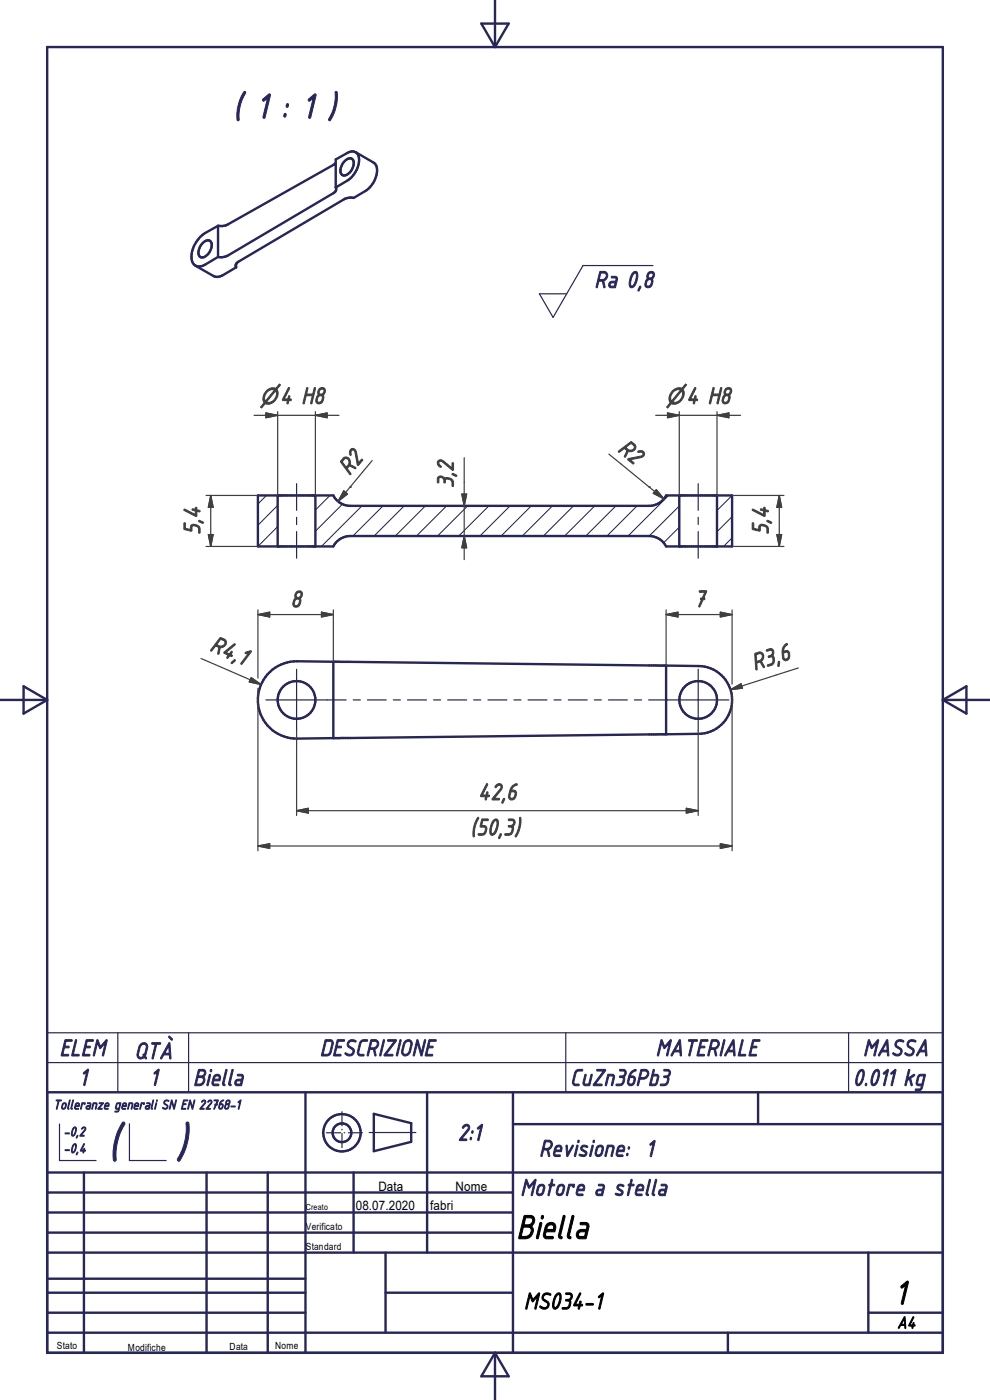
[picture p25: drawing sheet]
<svg xmlns="http://www.w3.org/2000/svg" width="210mm" height="297mm" viewBox="0 0 210 297" stroke-linecap="round" stroke-linejoin="round" font-family="sans-serif">
<defs><g id="words">
<g font-size="10.7" fill="#262659">
<text x="22.8" y="245.7">(</text>
<text x="37" y="245.7">)</text>
</g>
<text font-size="8" fill="#262659" x="49.4" y="25.1">( 1 : 1 )</text>
<g font-size="7.7">
<text x="109.5" y="262.8">Biella</text>
<text x="189.7" y="276.7">1</text>
</g>
<g font-size="5.4" fill="#262659">
<text x="126.1" y="61">Ra 0,8</text>
<text x="12.6" y="224">ELEM</text>
<text x="28.5" y="224.7">QTÀ</text>
<text x="67.8" y="224">DESCRIZIONE</text>
<text x="139.1" y="224">MATERIALE</text>
<text x="183" y="224">MASSA</text>
<text x="16.7" y="230.3">1</text>
<text x="31.7" y="230.3">1</text>
<text x="40.9" y="230.3">Biella</text>
<text x="120.9" y="230.3">CuZn36Pb3</text>
<text x="180.9" y="230.3">0.011 kg</text>
<text x="97.1" y="242">2:1</text>
<text x="114.3" y="245.4">Revisione: 1</text>
<text x="110.4" y="253.7">Motore a stella</text>
</g>
<g font-size="5.4" fill="#3f3f3f">
<text x="130.8" y="95.6" transform="rotate(39 130.8 95.6)">R2</text>
<text x="74.1" y="101" transform="rotate(-50 74.1 101)">R2</text>
<text x="96.2" y="103.6" transform="rotate(-90 96.2 103.6)">3,2</text>
<text x="42.5" y="113.5" transform="rotate(-90 42.5 113.5)">5,4</text>
<text x="163" y="113.5" transform="rotate(-90 163 113.5)">5,4</text>
<text x="61.6" y="128.8">8</text>
<text x="147.2" y="128.8">7</text>
<text x="44.3" y="137.9" transform="rotate(23 44.3 137.9)">R4,1</text>
<text x="160" y="142.3" transform="rotate(-18 160 142.3)">R3,6</text>
<text x="101.4" y="169.7">42,6</text>
<text x="99.7" y="177.2">(50,3)</text>
</g>
<text font-size="5.4" x="111.1" y="277.7">MS034-1</text>
<g font-size="4.8" fill="#3f3f3f">
<text x="55.1" y="85.7">n4 H8</text>
<text x="141.3" y="85.7">n4 H8</text>
</g>
<text font-size="3.8" x="190.3" y="281.8">A4</text>
<g font-size="3.1" fill="#262659">
<text x="11.3" y="235.3">Tolleranze generali SN EN 22768-1</text>
<text x="13.5" y="241">-0,2</text>
<text x="13.5" y="244.6">-0,4</text>
</g>
<g font-size="2.8">
<text x="75.5" y="256.7">08.07.2020</text>
<text x="80.3" y="252.7">Data</text>
<text x="91.3" y="256.7">fabri</text>
<text x="96.6" y="252.7">Nome</text>
</g>
<g font-size="2.1">
<text x="64.9" y="260.9">Verificato</text>
<text x="64.9" y="265.1">Standard</text>
<text x="12.1" y="286.2">Stato</text>
<text x="27.1" y="286.6">Modifiche</text>
<text x="48.7" y="286.3">Data</text>
<text x="58.4" y="286.2">Nome</text>
</g>
<text font-size="1.8" x="64.9" y="256.7">Creato</text>
</g></defs>
<g fill="none" stroke="#1e1e47" stroke-width=".21">
<path d="M56.5 105.1l-1.8 1.8M58.9 111.7l-4.2 4.2M58.9 107.2l-4.2 4.2M70 105.1l-3.1 3.1M72.7 106.9l-5.8 5.8M76.8 107.3l-8.6 8.6M81.3 107.3l-6.4 6.4M85.8 107.3l-6.4 6.4M90.2 107.3l-6.4 6.4M94.7 107.3l-6.4 6.4M99.2 107.3l-6.4 6.4M103.7 107.3l-6.4 6.4"/>
<path d="M108.2 107.3l-6.4 6.4M112.7 107.3l-6.4 6.4M117.2 107.3l-6.4 6.4M121.7 107.3l-6.4 6.4M126.2 107.3l-6.4 6.4M130.7 107.3l-6.4 6.4M135.2 107.3l-6.4 6.4M141.8 105.1l-8.6 8.6M144.1 111.8l-3.3 3.4M144.1 107.3l-6.4 6.4M155.3 114.1l-1.8 1.8M155.3 109.6l-3.2 3.2"/>
<path d="M155.3 105.1l-3.2 3.2"/>
</g>
<g fill="none" stroke="#262659" stroke-width=".51">
<path d="M105 0v10M10 10h190v277h-190zM102.1 5h5.8l-2.9 5zM71.2 39.8l.1 .5-.6 .7-22.4 13.2-1.1 .4-.9-.1M71.2 34.5l-.5 .5-22.4 12.6-1.1 .4-.9-.1M73.2 34.2a1.04 1.04 0 0 1 1.8-.1 2.49 2.49 0 0 1-2.3 3.1 1.75 1.75 0 0 1 0-2.5zM75.4 32.3l3.9 2.2a2.52 2.52 0 0 1 .4 3.1 5.7 5.7 0 0 1-2.2 2.9l-2.5 1.5-.9-.1-1.1 .4-22.4 13.2-.5 .5M75.4 32.3a2.69 2.69 0 0 1 .4 3.3 5.6 5.6 0 0 1-2.1 2.7l-2.5 1.5M75.4 32.3l-.5-.2-.9 .2-2.8 1.5v6M41.5 56.4l3.8 2.1 .8 .3 1.2-.5 2.8-1.6M43 51.5a1.03 1.03 0 0 1 1.8 0 2.64 2.64 0 0 1-2 3.1 1.21 1.21 0 0 1-.5-1.9zM46.3 47.9l-2.8 1.5a5.9 5.9 0 0 0-2.7 6.2 1.73 1.73 0 0 0 2.7 .5l2.8-1.6"/>
<path d="M46.3 47.9v6.6M50.1 56v.7M54.7 105.1h16a4 4 0 0 0 3.6 2.2h63.4a4 4 0 0 0 3.6-2.2h14v10.8h-14a4 4 0 0 0-3.6-2.2h-63.4a4 4 0 0 0-3.6 2.2h-16zM58.9 105.1v10.8M66.9 105.1v10.8M144.1 105.1v10.8M152.1 105.1v10.8M0 148.5h10M5 145.6l5 2.9-5 2.9zM70.7 140.4l-7.7-.1a8.2 8.2 0 0 0-8.3 8.2 8.2 8.2 0 0 0 8.3 8.2l7.7-.1M70.7 140.4l70.6 .8M70.7 140.4v16.2"/>
<path d="M141.3 141.2l6.9 .1a7.2 7.2 0 0 1 7.1 7.2 7.2 7.2 0 0 1-7.1 7.2l-6.9 .1M141.3 155.8l-70.6 .8M141.3 141.2v14.6M200 148.5h10M200 148.5l5-2.9v5.8zM10 231.7h190M64.8 231.7v55.3M79.3 236.3l7.9 2v3.9l-7.9 2zM90.6 231.7v34M108.8 238.5h91.2M108.8 231.7v55.3M160.8 231.7v6.8"/>
<path d="M10 253h98.8M10 257.2h98.8M10 248.7h190M17.8 248.7v38.3M43.8 248.7v38.3M56.8 248.7v38.3M75 248.7v17M10 274.3h54.8M10 265.7h190M10 261.5h98.8M10 271.3h54.8M10 278.5h54.8"/>
<path d="M81.8 274.3h27M81.8 265.7v17M184.2 278.5h15.8M184.2 265.7v17M10 282.7h190M105 287v10M105 287l2.9 5h-5.8zM154.4 282.7v4.3"/>
<circle cx="62.9" cy="148.5" r="4"/>
<circle cx="148.1" cy="148.5" r="4"/>
<circle cx="72.5" cy="240.3" r="4"/>
<circle cx="72.5" cy="240.3" r="1.98"/>
</g>
<g fill="none" stroke="#262659" stroke-width=".25">
<path d="M138.5 56.3h-14.8l-6.4 11-2.9-5h5.8M62.9 102.6v5.7M62.9 109.8v1.5M62.9 112.8v5.6M148.1 102.6v5.7M148.1 109.8v1.5M148.1 112.8v5.6M56.4 148.5h17M62.9 142v13M74.9 148.5h1.5M77.9 148.5h4M83.4 148.5h1.5"/>
<path d="M86.4 148.5h4.1M92 148.5h1.5M95 148.5h4M100.5 148.5h1.5M103.5 148.5h4M109 148.5h1.5M112 148.5h4M117.5 148.5h1.5M120.6 148.5h4M126.1 148.5h1.5M129.1 148.5h4M134.6 148.5h1.5"/>
<path d="M137.6 148.5h17M148.1 142v13M10 219.1h190v12.6h-190zM25 219.1v12.6M40 219.1v12.6M120 219.1v12.6M180 219.1v12.6M10 225.4h190M12.6 238.5v7.7h7.8M27.5 238.4v7.8h7.8M72.5 235.8v3M72.5 239.6v.1"/>
<path d="M68.4 240.3h.1M69.2 240.3h3.1M72.5 240.5v3M72.5 244.2v.1M73 240.3h.1M73.9 240.3h3M78.3 240.3h9.9"/>
</g>
<g fill="none" stroke="#3f3f3f" stroke-width=".25">
<path d="M53.9 88.1h18M56.4 87.6l2.5 .5-2.5 .5zM58.9 87.3v17.8M66.9 88.1l2.5-.5v1zM66.9 87.3v17.8M78.9 97.7l-4.6 5.6M98.5 97.1v21.6M129.2 96.3l8.5 7M139.1 88.1h18M141.6 87.6l2.5 .5-2.5 .5zM144.1 87.3v17.8M152.1 88.1l2.5-.5v1z"/>
<path d="M152.1 87.3v17.8M43.7 105.1h11M43.7 115.9h11M44.2 113.4h1l-.5 2.5zM44.7 105.1v10.8M44.7 105.1l.5 2.5h-1zM72.9 104.1l.8 .7-2 1.6zM74.3 103.3h.1M74.3 103.3l-2.6 3.1M98 104.8h1l-.5 2.5zM98.5 113.7l.5 2.5h-1zM137.7 103.3h.1"/>
<path d="M137.7 103.3l3.1 2.5M139.2 103.9l1.6 1.9-2.2-1.1zM155.3 105.1h11M155.3 115.9h11M164.8 113.4h1l-.5 2.5zM165.3 105.1l.5 2.5h-1zM165.3 105.1v10.8M42.6 139.7l12.8 5.5M54.7 130.4l2.5-.5v1zM54.7 129.4v14.4M54.7 130.4h16M68.2 129.9l2.5 .5-2.5 .5z"/>
<path d="M70.7 129.4v11M141.3 130.4h14M141.3 130.4l2.5-.5v1zM141.3 129.4v11.8M152.8 129.9l2.5 .5-2.5 .5zM155.3 129.4v15.7M53.3 143.8l2.1 1.4-2.5-.5zM54.7 146v34.5M62.9 155v18M148.1 155v18M155 146.3l2.2-1.2 .3 .9zM155.3 147v33.5"/>
<path d="M169.3 141.7l-14.3 4.6M54.7 179.5h100.6M54.7 179.5l2.5-.5v1zM62.9 172h85.2M62.9 172l2.5-.5v1zM145.6 171.5l2.5 .5-2.5 .5zM152.8 179l2.5 .5-2.5 .5z"/>
</g>
<g fill="#3f3f3f" stroke="#3f3f3f" stroke-width=".25">
<path d="M62.9 172l2.5-.5v1z"/>
<path d="M145.6 171.5l2.5 .5-2.5 .5z"/>
<path d="M54.7 179.5l2.5-.5v1z"/>
<path d="M152.8 179l2.5 .5-2.5 .5z"/>
<path d="M53.3 143.8l2.1 1.4-2.5-.5z"/>
<path d="M155 146.3l2.2-1.2 .3 .9z"/>
<path d="M68.2 129.9l2.5 .5-2.5 .5z"/>
<path d="M54.7 130.4l2.5-.5v1z"/>
<path d="M141.3 130.4l2.5-.5v1z"/>
<path d="M152.8 129.9l2.5 .5-2.5 .5z"/>
<path d="M66.9 88.1l2.5-.5v1z"/>
<path d="M56.4 87.6l2.5 .5-2.5 .5z"/>
<path d="M152.1 88.1l2.5-.5v1z"/>
<path d="M141.6 87.6l2.5 .5-2.5 .5z"/>
<path d="M44.7 105.1l.5 2.5h-1z"/>
<path d="M44.2 113.4h1l-.5 2.5z"/>
<path d="M164.8 113.4h1l-.5 2.5z"/>
<path d="M165.3 105.1l.5 2.5h-1z"/>
<path d="M98.5 113.7l.5 2.5h-1z"/>
<path d="M98 104.8h1l-.5 2.5z"/>
<path d="M139.2 103.9l1.6 1.9-2.2-1.1z"/>
<path d="M72.9 104.1l.8 .7-2 1.6z"/>
</g>
<use href="#words"/>
</svg>
